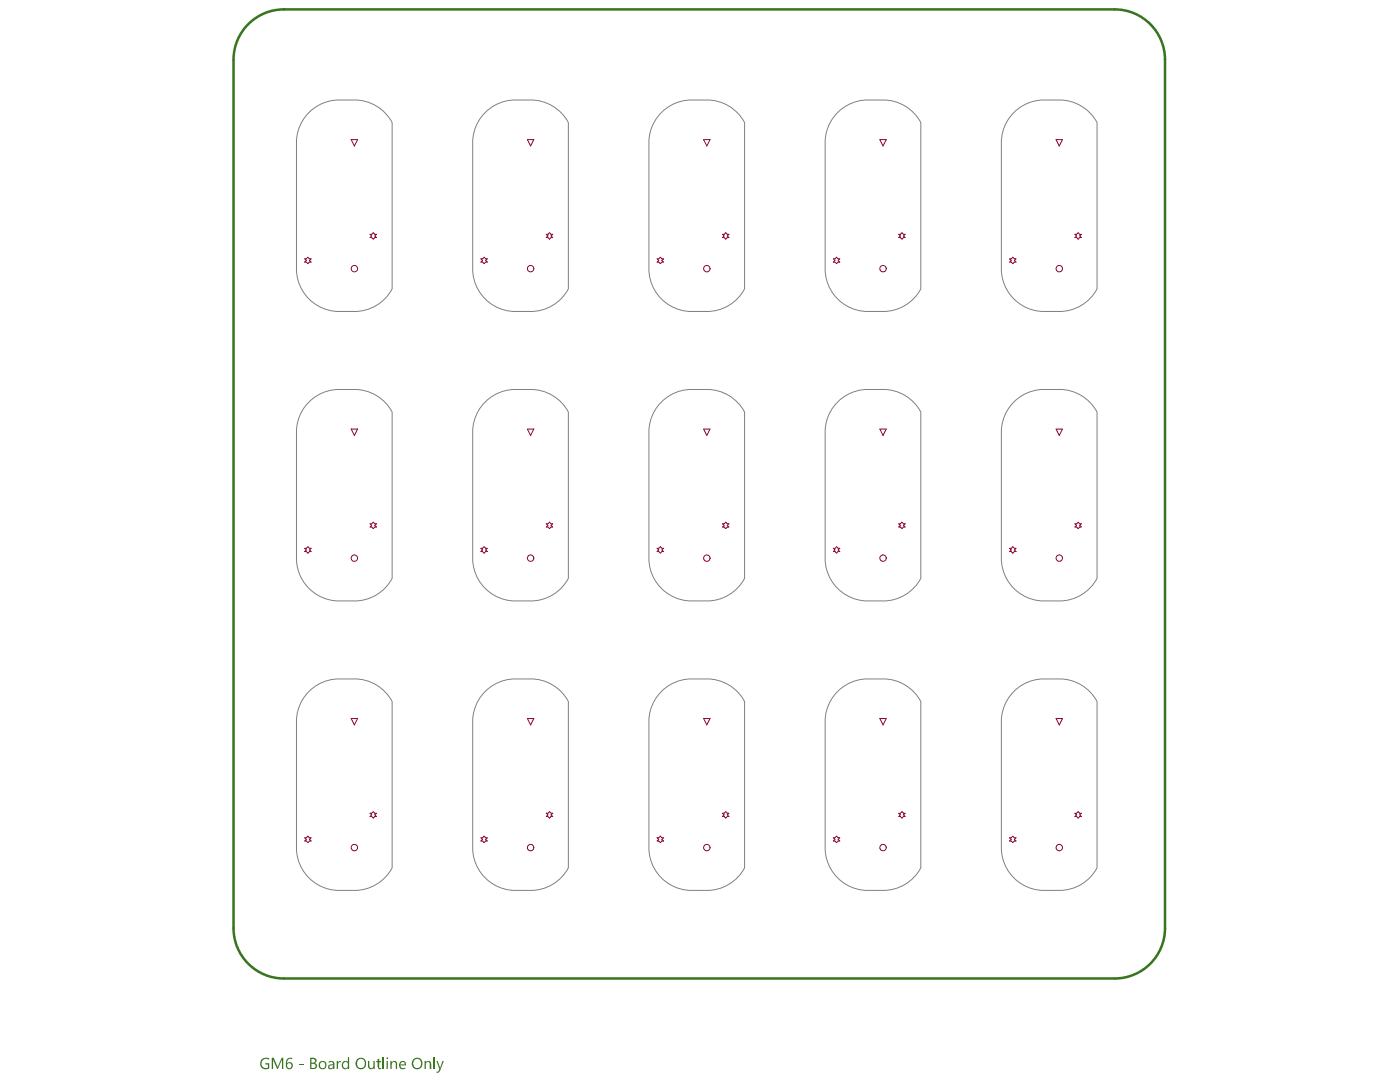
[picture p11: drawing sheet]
<svg xmlns="http://www.w3.org/2000/svg" width="279mm" height="216mm" viewBox="0 0 279 216" stroke-linecap="round" stroke-linejoin="round" font-family="sans-serif">
<path d="M46.6 11.9v173.3M56.7 1.9h165.8M232.5 11.9v173.3M56.7 195.2h165.8" fill="none" stroke="#38761d" stroke-width=".5"/>
<g fill="#38761d">
<path d="M52.3 211.3l.5-.2h.7l.2 .1v.2h-.1a.91 .91 0 0 0-1.4 .7 .91 .91 0 0 0 1.3 .9v-.6h-.5v-.3h.7v1.1l-.4 .1a1.12 1.12 0 0 1-1.3-.5 1.12 1.12 0 0 1 .3-1.4z"/>
<path d="M54.2 211.1h.4l.8 1.8 .8-1.8h.3v2.2h-.2v-1.9l-.9 1.9h-.1l-.8-1.9v1.9h-.3z"/>
<path d="M59.7 212.3h.9v.2h-.9z"/>
<path d="M67.2 211.7h.2v.4l.2-.3 .4-.1v.3h-.3l-.2 .1-.1 1.2h-.2z"/>
<path d="M73.4 211.7h.3v1a.42 .42 0 0 0 .4 .5 .42 .42 0 0 0 .4-.5v-1h.3v1.6h-.3v-.3a.59 .59 0 0 1-.7 .3 .59 .59 0 0 1-.4-.6z"/>
<path d="M75.4 211.3h.3v.4h.4v.3h-.4v.8a.24 .24 0 0 0 .1 .3 .24 .24 0 0 0 .3 0 .33 .33 0 0 1-.5 .3 .33 .33 0 0 1-.2-.5v-.9h-.3v-.3h.3z"/>
<path d="M57.2 211.4h.1a.79 .79 0 0 1 1-.3v.3a.72 .72 0 0 0-.8 .1 .72 .72 0 0 0-.2 .7l.1-.1a.7 .7 0 0 1 1 .3 .7 .7 0 0 1-.5 1 .7 .7 0 0 1-.9-.7v-.8zM57.3 212.6a.47 .47 0 0 0 .9 0 .47 .47 0 0 0-.9 0z"/>
<path d="M62.1 211.3v.7h.4a.36 .36 0 0 0 .4-.3 .36 .36 0 0 0-.4-.4zM62.1 212.3v.8h.4a.42 .42 0 0 0 .5-.4 .42 .42 0 0 0-.5-.4zM61.9 211.1h.6a.56 .56 0 0 1 .6 .4 .56 .56 0 0 1-.3 .6h.1a.6 .6 0 0 1 .3 .8 .6 .6 0 0 1-.7 .4h-.6z"/>
<path d="M64 212a.61 .61 0 0 0-.1 .9 .61 .61 0 0 0 .9 .1l.1-.2a.59 .59 0 0 0-.1-.7 .59 .59 0 0 0-.7-.1zM63.6 212.5a.82 .82 0 0 1 1.6 0 .82 .82 0 0 1-1.6 0z"/>
<path d="M65.8 212.7a.34 .34 0 0 0 .2 .5 .34 .34 0 0 0 .4-.4l.1-.3zM65.6 211.8h.2a.64 .64 0 0 1 .9 .5v1h-.2l-.1-.2a.49 .49 0 0 1-.8 .1 .49 .49 0 0 1 .4-.8l.5-.1a.49 .49 0 0 0-.4-.4 .49 .49 0 0 0-.5 .2z"/>
<path d="M68.5 211.8a.7 .7 0 0 1 .9 .2v-1.1h.3v2.4h-.3v-.3a.72 .72 0 0 1-1 .1 .72 .72 0 0 1-.1-1zM68.6 212.1a.53 .53 0 0 0 0 .9 .53 .53 0 0 0 .8-.3v-.4a.47 .47 0 0 0-.3-.4 .47 .47 0 0 0-.5 .2z"/>
<path d="M71.5 211.5l-.2 .7a.8 .8 0 0 0 .9 .9 .8 .8 0 0 0 .6-1.1 .78 .78 0 0 0-.5-.7 .78 .78 0 0 0-.8 .2zM70.9 212.2a1.15 1.15 0 0 1 2.3 0 1.15 1.15 0 0 1-2.3 0z"/>
</g>
<path d="M76.5 210.9v2.4" fill="none" stroke="#38761d" stroke-width=".26"/>
<g fill="#38761d">
<path d="M77.9 211.7h.3v.3a.57 .57 0 0 1 .6-.3 .57 .57 0 0 1 .4 .6v1h-.2v-.9a.4 .4 0 0 0-.4-.5 .4 .4 0 0 0-.4 .5v.9h-.3z"/>
<path d="M84.7 211.7h.3v.3a.57 .57 0 0 1 .7-.3 .57 .57 0 0 1 .4 .6v1h-.3v-.9a.4 .4 0 0 0-.4-.5 .4 .4 0 0 0-.4 .5v.9h-.3z"/>
<path d="M77.1 211.2a.2 .2 0 0 1 .4 0 .2 .2 0 0 1-.4 0zM77.1 211.7h.3v1.6h-.3z"/>
<path d="M80 212.1l-.1 .3h.9a.43 .43 0 0 0-.3-.4 .43 .43 0 0 0-.5 .1zM79.8 211.9l.3-.1a.65 .65 0 0 1 .8 .1 .65 .65 0 0 1 .1 .7h-1.1a.6 .6 0 0 0 .4 .5 .6 .6 0 0 0 .6-.1l-.1 .2a.83 .83 0 0 1-1-.1 .83 .83 0 0 1 0-1.1z"/>
<path d="M82.7 211.5l-.1 .1a.84 .84 0 0 0 .1 1.3 .84 .84 0 0 0 1.2-.2l.1-.2a.83 .83 0 0 0-.2-1 .83 .83 0 0 0-1-.1zM82.5 211.3a1.14 1.14 0 0 1 1.8 .7 1.14 1.14 0 0 1-1.3 1.4 1.26 1.26 0 0 1-.5-2.1z"/>
</g>
<path d="M86.7 210.9v2.4" fill="none" stroke="#38761d" stroke-width=".26"/>
<path d="M87.1 211.7h.3l.4 1.4 .5-1.4h.3l-.7 1.9a.68 .68 0 0 1-.8 .5v-.3h.4l.2-.5z" fill="#38761d"/>
<path d="M56.7 1.9a10 10 0 0 0-10.1 10M222.5 1.9a10 10 0 0 1 10 10M46.6 185.2a10 10 0 0 0 10.1 10M232.5 185.2a10 10 0 0 1-10 10" fill="none" stroke="#38761d" stroke-width=".5"/>
<g fill="none" stroke="#8d0034" stroke-width=".2">
<path d="M70.1 27.9h1.3l-.7 1.2zM105.3 27.9h1.2l-.6 1.2zM140.4 27.9h1.3l-.6 1.2zM175.6 27.9h1.3l-.7 1.2zM210.8 27.9h1.2l-.6 1.2zM60.8 51.7h.3l.3-.4 .4 .4h.3l-.3 .3 .3 .3h-.3l-.4 .3-.3-.3h-.3l.3-.3zM73.9 46.8h.3l.3-.4 .3 .4h.3l-.3 .3 .3 .3h-.3l-.3 .3-.3-.3h-.3l.3-.3zM96 51.7h.3l.3-.4 .3 .4h.4l-.4 .3 .4 .3h-.4l-.3 .3-.3-.3h-.3l.3-.3zM109 46.8h.3l.4-.4 .3 .4h.3l-.3 .3 .3 .3h-.3l-.3 .3-.4-.3h-.3l.3-.3zM131.1 51.7h.4l.3-.4 .3 .4h.3l-.3 .3 .3 .3h-.3l-.3 .3-.3-.3h-.4l.4-.3zM144.2 46.8h.3l.3-.4 .4 .4h.3l-.3 .3 .3 .3h-.3l-.4 .3-.3-.3h-.3l.3-.3zM166.3 51.7h.3l.4-.4 .3 .4h.3l-.3 .3 .3 .3h-.3l-.3 .3-.4-.3h-.3l.3-.3z"/>
<path d="M179.4 46.8h.3l.3-.4 .3 .4h.3l-.3 .3 .3 .3h-.3l-.3 .3-.3-.3h-.3l.3-.3zM201.5 51.7h.3l.3-.4 .3 .4h.4l-.4 .3 .4 .3h-.4l-.3 .3-.3-.3h-.3l.3-.3zM214.5 46.8h.4l.3-.4 .3 .4h.3l-.3 .3 .3 .3h-.3l-.3 .3-.3-.3h-.4l.4-.3zM70.1 85.6h1.3l-.7 1.3zM105.3 85.6h1.2l-.6 1.3zM140.4 85.6h1.3l-.6 1.3zM175.6 85.6h1.3l-.7 1.3zM210.8 85.6h1.2l-.6 1.3zM60.8 109.4h.3l.3-.3 .4 .3h.3l-.3 .3 .3 .4h-.3l-.4 .3-.3-.3h-.3l.3-.4zM73.9 104.5h.3l.3-.3 .3 .3h.3l-.3 .3 .3 .4h-.3l-.3 .3-.3-.3h-.3l.3-.4zM96 109.4h.3l.3-.3 .3 .3h.4l-.4 .3 .4 .4h-.4l-.3 .3-.3-.3h-.3l.3-.4zM109 104.5h.3l.4-.3 .3 .3h.3l-.3 .3 .3 .4h-.3l-.3 .3-.4-.3h-.3l.3-.4z"/>
<path d="M131.1 109.4h.4l.3-.3 .3 .3h.3l-.3 .3 .3 .4h-.3l-.3 .3-.3-.3h-.4l.4-.4zM144.2 104.5h.3l.3-.3 .4 .3h.3l-.3 .3 .3 .4h-.3l-.4 .3-.3-.3h-.3l.3-.4zM166.3 109.4h.3l.4-.3 .3 .3h.3l-.3 .3 .3 .4h-.3l-.3 .3-.4-.3h-.3l.3-.4zM179.4 104.5h.3l.3-.3 .3 .3h.3l-.3 .3 .3 .4h-.3l-.3 .3-.3-.3h-.3l.3-.4zM201.5 109.4h.3l.3-.3 .3 .3h.4l-.4 .3 .4 .4h-.4l-.3 .3-.3-.3h-.3l.3-.4zM214.5 104.5h.4l.3-.3 .3 .3h.3l-.3 .3 .3 .4h-.3l-.3 .3-.3-.3h-.4l.4-.4zM70.1 143.4h1.3l-.7 1.3zM105.3 143.4h1.2l-.6 1.3zM140.4 143.4h1.3l-.6 1.3zM175.6 143.4h1.3l-.7 1.3zM210.8 143.4h1.2l-.6 1.3zM60.8 167.2h.3l.3-.3 .4 .3h.3l-.3 .3 .3 .3h-.3l-.4 .3-.3-.3h-.3l.3-.3z"/>
<path d="M73.9 162.3h.3l.3-.3 .3 .3h.3l-.3 .3 .3 .3h-.3l-.3 .3-.3-.3h-.3l.3-.3zM96 167.2h.3l.3-.3 .3 .3h.4l-.4 .3 .4 .3h-.4l-.3 .3-.3-.3h-.3l.3-.3zM109 162.3h.3l.4-.3 .3 .3h.3l-.3 .3 .3 .3h-.3l-.3 .3-.4-.3h-.3l.3-.3zM131.1 167.2h.4l.3-.3 .3 .3h.3l-.3 .3 .3 .3h-.3l-.3 .3-.3-.3h-.4l.4-.3zM144.2 162.3h.3l.3-.3 .4 .3h.3l-.3 .3 .3 .3h-.3l-.4 .3-.3-.3h-.3l.3-.3zM166.3 167.2h.3l.4-.3 .3 .3h.3l-.3 .3 .3 .3h-.3l-.3 .3-.4-.3h-.3l.3-.3zM179.4 162.3h.3l.3-.3 .3 .3h.3l-.3 .3 .3 .3h-.3l-.3 .3-.3-.3h-.3l.3-.3zM201.5 167.2h.3l.3-.3 .3 .3h.4l-.4 .3 .4 .3h-.4l-.3 .3-.3-.3h-.3l.3-.3zM214.5 162.3h.4l.3-.3 .3 .3h.3l-.3 .3 .3 .3h-.3l-.3 .3-.3-.3h-.4l.4-.3z"/>
<circle cx="70.7" cy="53.6" r=".64"/>
<circle cx="105.9" cy="53.6" r=".64"/>
<circle cx="141.1" cy="53.6" r=".64"/>
<circle cx="176.2" cy="53.6" r=".64"/>
<circle cx="211.4" cy="53.6" r=".64"/>
<circle cx="70.7" cy="111.4" r=".64"/>
<circle cx="105.9" cy="111.4" r=".64"/>
<circle cx="141.1" cy="111.4" r=".64"/>
<circle cx="176.2" cy="111.4" r=".64"/>
<circle cx="211.4" cy="111.4" r=".64"/>
<circle cx="70.7" cy="169.1" r=".64"/>
<circle cx="105.9" cy="169.1" r=".64"/>
<circle cx="141.1" cy="169.1" r=".64"/>
<circle cx="176.2" cy="169.1" r=".64"/>
<circle cx="211.4" cy="169.1" r=".64"/>
</g>
<g fill="none" stroke="#808080" stroke-width=".2">
<path d="M61.3 22.9a8.5 8.5 0 0 1 6.4-2.9 13.1 13.1 0 0 1 6.9 .9 8.4 8.4 0 0 1 3.7 3.6v33.1a8.4 8.4 0 0 1-7.6 4.5 13.3 13.3 0 0 1-6.8-.8 8.5 8.5 0 0 1-4.7-7.7v-25.1a8.4 8.4 0 0 1 2.1-5.6zM96.4 22.9a8.5 8.5 0 0 1 6.5-2.9 13.1 13.1 0 0 1 6.9 .9 8.4 8.4 0 0 1 3.6 3.6v33.1a8.4 8.4 0 0 1-7.5 4.5 13.3 13.3 0 0 1-6.8-.8 8.5 8.5 0 0 1-4.8-7.7v-25.1a8.4 8.4 0 0 1 2.1-5.6zM131.6 22.9a8.5 8.5 0 0 1 6.4-2.9 13.1 13.1 0 0 1 7 .9 8.4 8.4 0 0 1 3.6 3.6v33.1a8.4 8.4 0 0 1-7.5 4.5 13.3 13.3 0 0 1-6.8-.8 8.5 8.5 0 0 1-4.8-7.7v-25.1a8.4 8.4 0 0 1 2.1-5.6zM166.8 22.9a8.5 8.5 0 0 1 6.4-2.9 13.1 13.1 0 0 1 6.9 .9 8.4 8.4 0 0 1 3.7 3.6v33.1a8.4 8.4 0 0 1-7.6 4.5 13.3 13.3 0 0 1-6.8-.8 8.5 8.5 0 0 1-4.7-7.7v-25.1a8.4 8.4 0 0 1 2.1-5.6zM202 22.9a8.5 8.5 0 0 1 6.4-2.9 13.1 13.1 0 0 1 6.9 .9 8.4 8.4 0 0 1 3.6 3.6v33.1a8.4 8.4 0 0 1-7.5 4.5 13.3 13.3 0 0 1-6.8-.8 8.5 8.5 0 0 1-4.8-7.7v-25.1a8.4 8.4 0 0 1 2.2-5.6zM97.2 79.8a8.4 8.4 0 0 1 5.7-2.1 13.1 13.1 0 0 1 6.9 .9 8.4 8.4 0 0 1 3.6 3.6v33.2a8.4 8.4 0 0 1-7.5 4.5 13.3 13.3 0 0 1-6.8-.9 8.5 8.5 0 0 1-4.8-7.6v-25.1a8.4 8.4 0 0 1 2.9-6.5zM61.3 80.6a8.5 8.5 0 0 1 6.4-2.9 13.1 13.1 0 0 1 6.9 .9 8.4 8.4 0 0 1 3.7 3.6v33.2a8.4 8.4 0 0 1-7.6 4.5 13.3 13.3 0 0 1-6.8-.9 8.5 8.5 0 0 1-4.7-7.6v-25.1a8.4 8.4 0 0 1 2.1-5.7zM131.6 80.6a8.5 8.5 0 0 1 6.4-2.9 13.1 13.1 0 0 1 7 .9 8.4 8.4 0 0 1 3.6 3.6v33.2a8.4 8.4 0 0 1-7.5 4.5 13.3 13.3 0 0 1-6.8-.9 8.5 8.5 0 0 1-4.8-7.6v-25.1a8.4 8.4 0 0 1 2.1-5.7zM166.8 80.6a8.5 8.5 0 0 1 6.4-2.9 13.1 13.1 0 0 1 6.9 .9 8.4 8.4 0 0 1 3.7 3.6v33.2a8.4 8.4 0 0 1-7.6 4.5 13.3 13.3 0 0 1-6.8-.9 8.5 8.5 0 0 1-4.7-7.6v-25.1a8.4 8.4 0 0 1 2.1-5.7zM202 80.6a8.5 8.5 0 0 1 6.4-2.9 13.1 13.1 0 0 1 6.9 .9 8.4 8.4 0 0 1 3.6 3.6v33.2a8.4 8.4 0 0 1-7.5 4.5 13.3 13.3 0 0 1-6.8-.9 8.5 8.5 0 0 1-4.8-7.6v-25.1a8.4 8.4 0 0 1 2.2-5.7zM61.3 138.4a8.5 8.5 0 0 1 6.4-2.9 13.1 13.1 0 0 1 6.9 .9 8.4 8.4 0 0 1 3.7 3.6v33.1a8.4 8.4 0 0 1-7.6 4.6 13.2 13.2 0 0 1-6.8-.9 8.5 8.5 0 0 1-4.7-7.7v-25.1a8.4 8.4 0 0 1 2.1-5.6zM97.2 137.6a8.4 8.4 0 0 1 5.7-2.1 13.1 13.1 0 0 1 6.9 .9 8.4 8.4 0 0 1 3.6 3.6v33.1a8.4 8.4 0 0 1-7.5 4.6 13.2 13.2 0 0 1-6.8-.9 8.5 8.5 0 0 1-4.8-7.7v-25.1a8.4 8.4 0 0 1 2.9-6.4z"/>
<path d="M131.6 138.4a8.5 8.5 0 0 1 6.4-2.9 13.1 13.1 0 0 1 7 .9 8.4 8.4 0 0 1 3.6 3.6v33.1a8.4 8.4 0 0 1-7.5 4.6 13.2 13.2 0 0 1-6.8-.9 8.5 8.5 0 0 1-4.8-7.7v-25.1a8.4 8.4 0 0 1 2.1-5.6zM166.8 138.4a8.5 8.5 0 0 1 6.4-2.9 13.1 13.1 0 0 1 6.9 .9 8.4 8.4 0 0 1 3.7 3.6v33.1a8.4 8.4 0 0 1-7.6 4.6 13.2 13.2 0 0 1-6.8-.9 8.5 8.5 0 0 1-4.7-7.7v-25.1a8.4 8.4 0 0 1 2.1-5.6zM202 138.4a8.5 8.5 0 0 1 6.4-2.9 13.1 13.1 0 0 1 6.9 .9 8.4 8.4 0 0 1 3.6 3.6v33.1a8.4 8.4 0 0 1-7.5 4.6 13.2 13.2 0 0 1-6.8-.9 8.5 8.5 0 0 1-4.8-7.7v-25.1a8.4 8.4 0 0 1 2.2-5.6z"/>
</g>
</svg>
